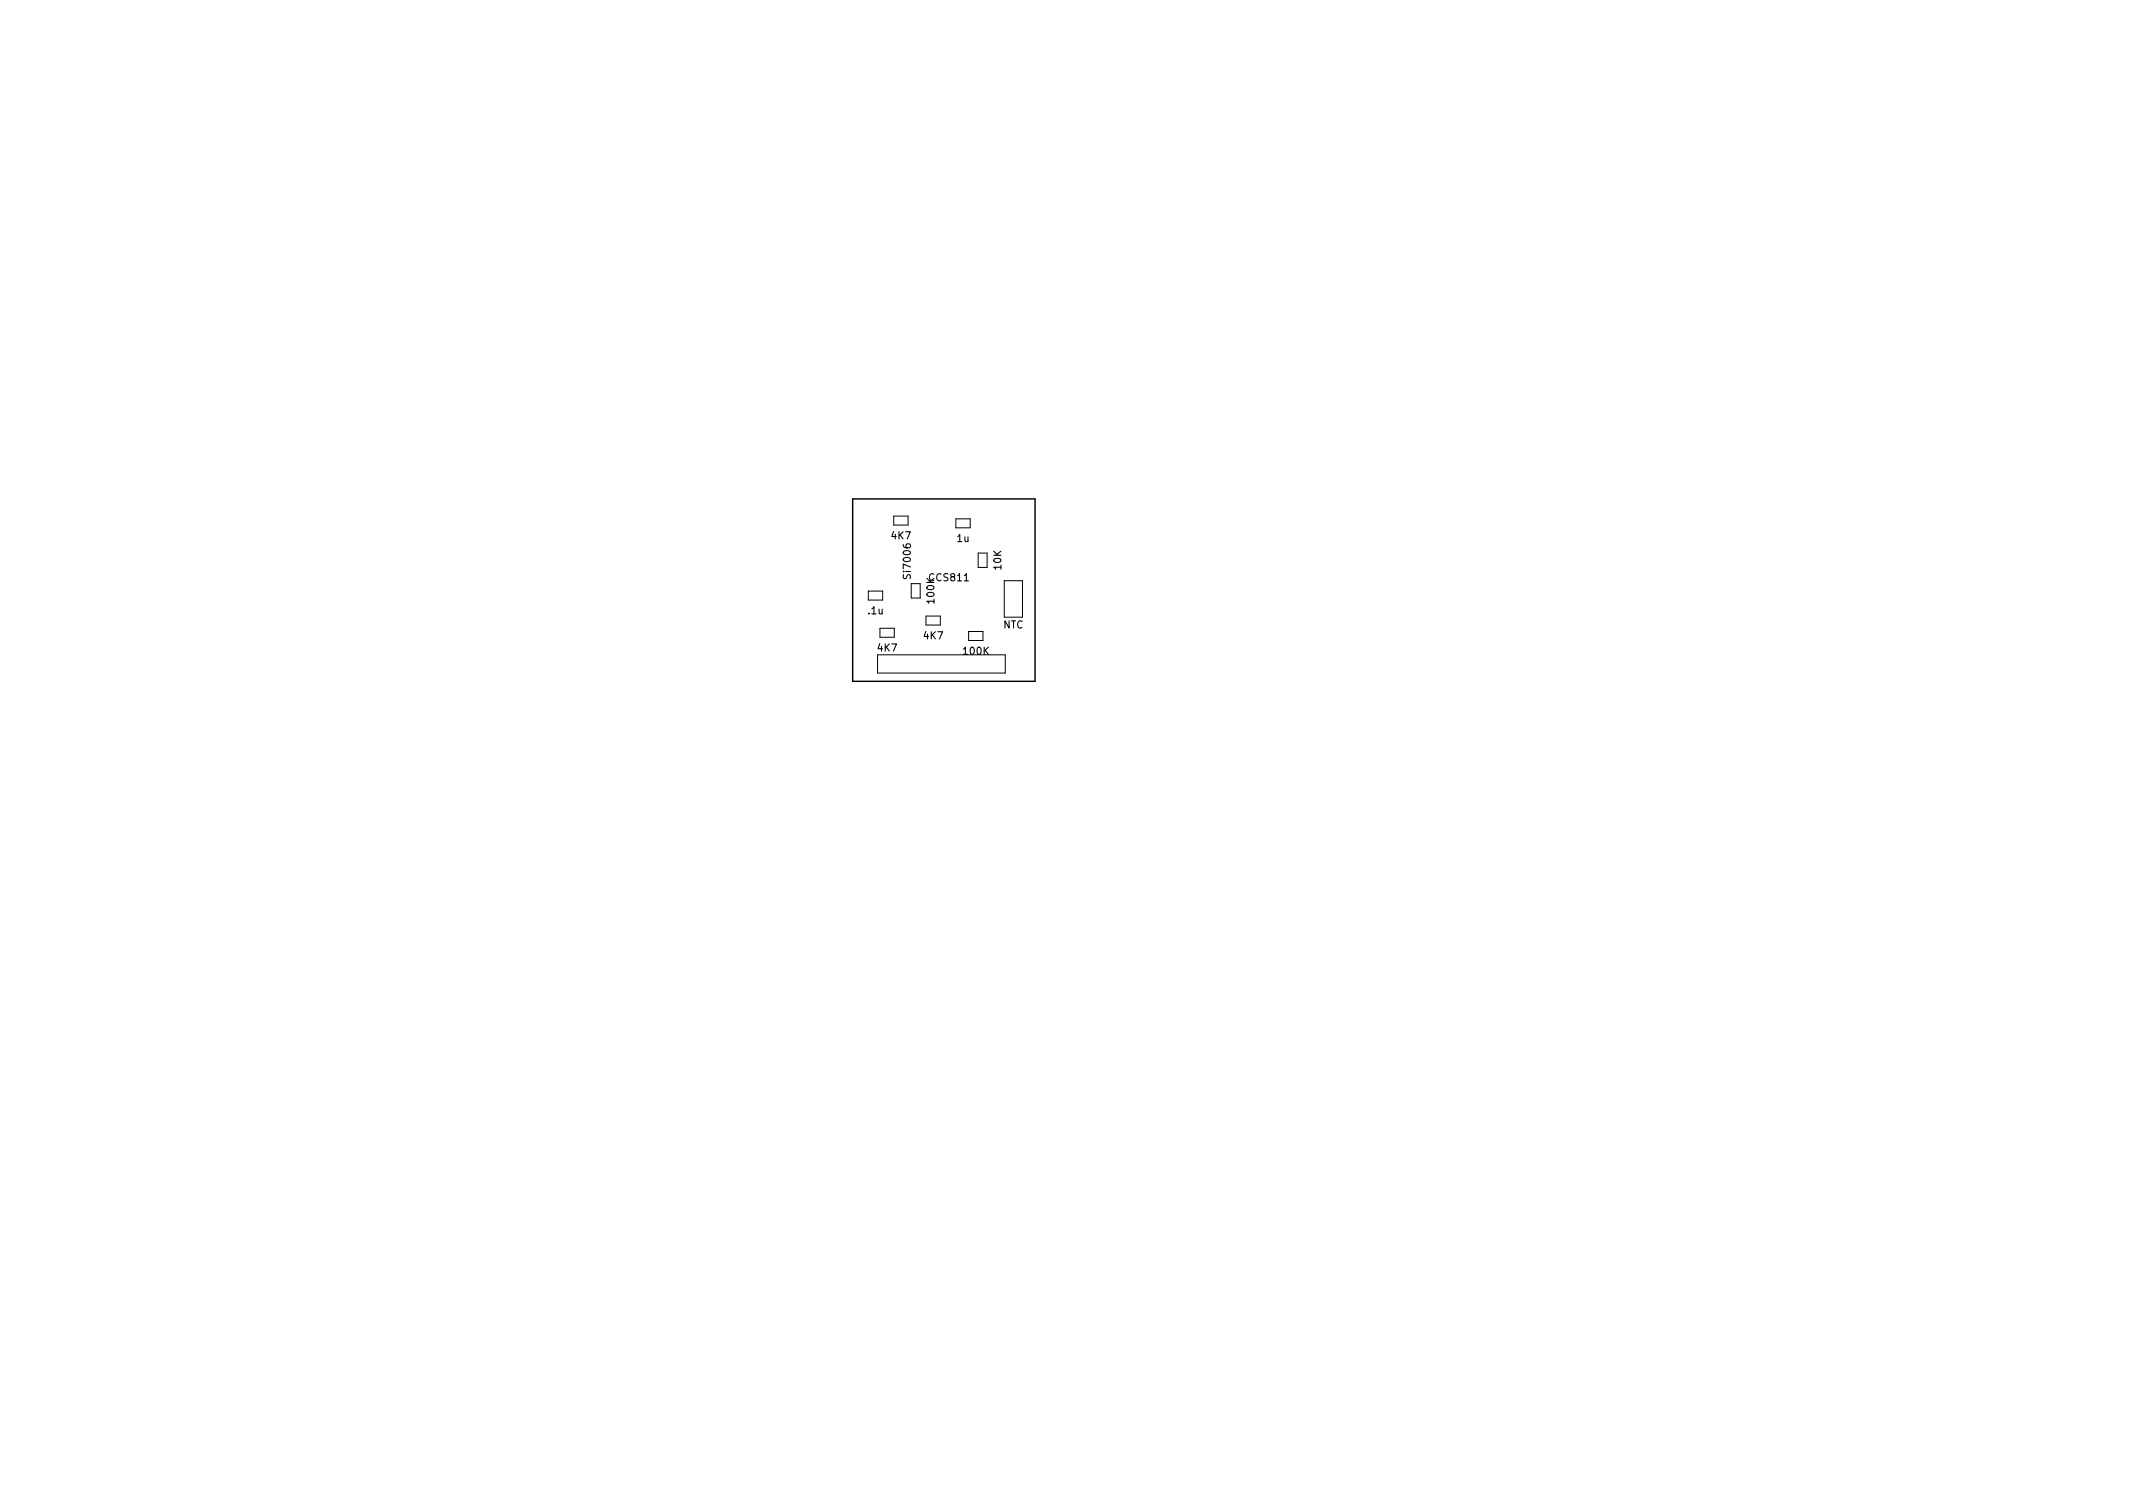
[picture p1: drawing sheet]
<svg xmlns="http://www.w3.org/2000/svg" width="297mm" height="210mm" viewBox="0 0 297 210" stroke-linecap="round" stroke-linejoin="round" font-family="sans-serif">
<defs><g id="words">
<g font-size="1.4">
<text x="124.2" y="75.1">4K7</text>
<text x="133.3" y="75.5">1u</text>
<text x="126.8" y="80.4" transform="rotate(-90 126.8 80.4)">Si7006</text>
<text x="129.5" y="80.9">CCS811</text>
<text x="130.1" y="83.9" transform="rotate(-90 130.1 83.9)">100K</text>
<text x="139.4" y="79.3" transform="rotate(-90 139.4 79.3)">10K</text>
<text x="120.9" y="85.5">.1u</text>
<text x="128.7" y="89">4K7</text>
<text x="139.7" y="87.5">NTC</text>
<text x="122.3" y="90.7">4K7</text>
<text x="134.2" y="91.2">100K</text>
</g>
</g></defs>
<path d="M118.7 69.5h25.4v25.4h-25.4z" fill="none" stroke="#000" stroke-width=".2"/>
<path d="M124.5 71.9h2v1.2h-2zM133.1 72.2h2v1.3h-2zM136.2 77h1.3v2h-1.3zM120.9 82.3h2v1.3h-2zM122.2 91.2h17.8v2.5h-17.8zM122.5 87.5h2v1.2h-2zM126.9 81.3h1.2v2h-1.2zM128.9 85.8h2v1.2h-2zM134.9 87.9h2v1.3h-2zM139.9 80.9h2.5v5h-2.5z" fill="none" stroke="#000" stroke-width=".14"/>
<use href="#words"/>
</svg>
